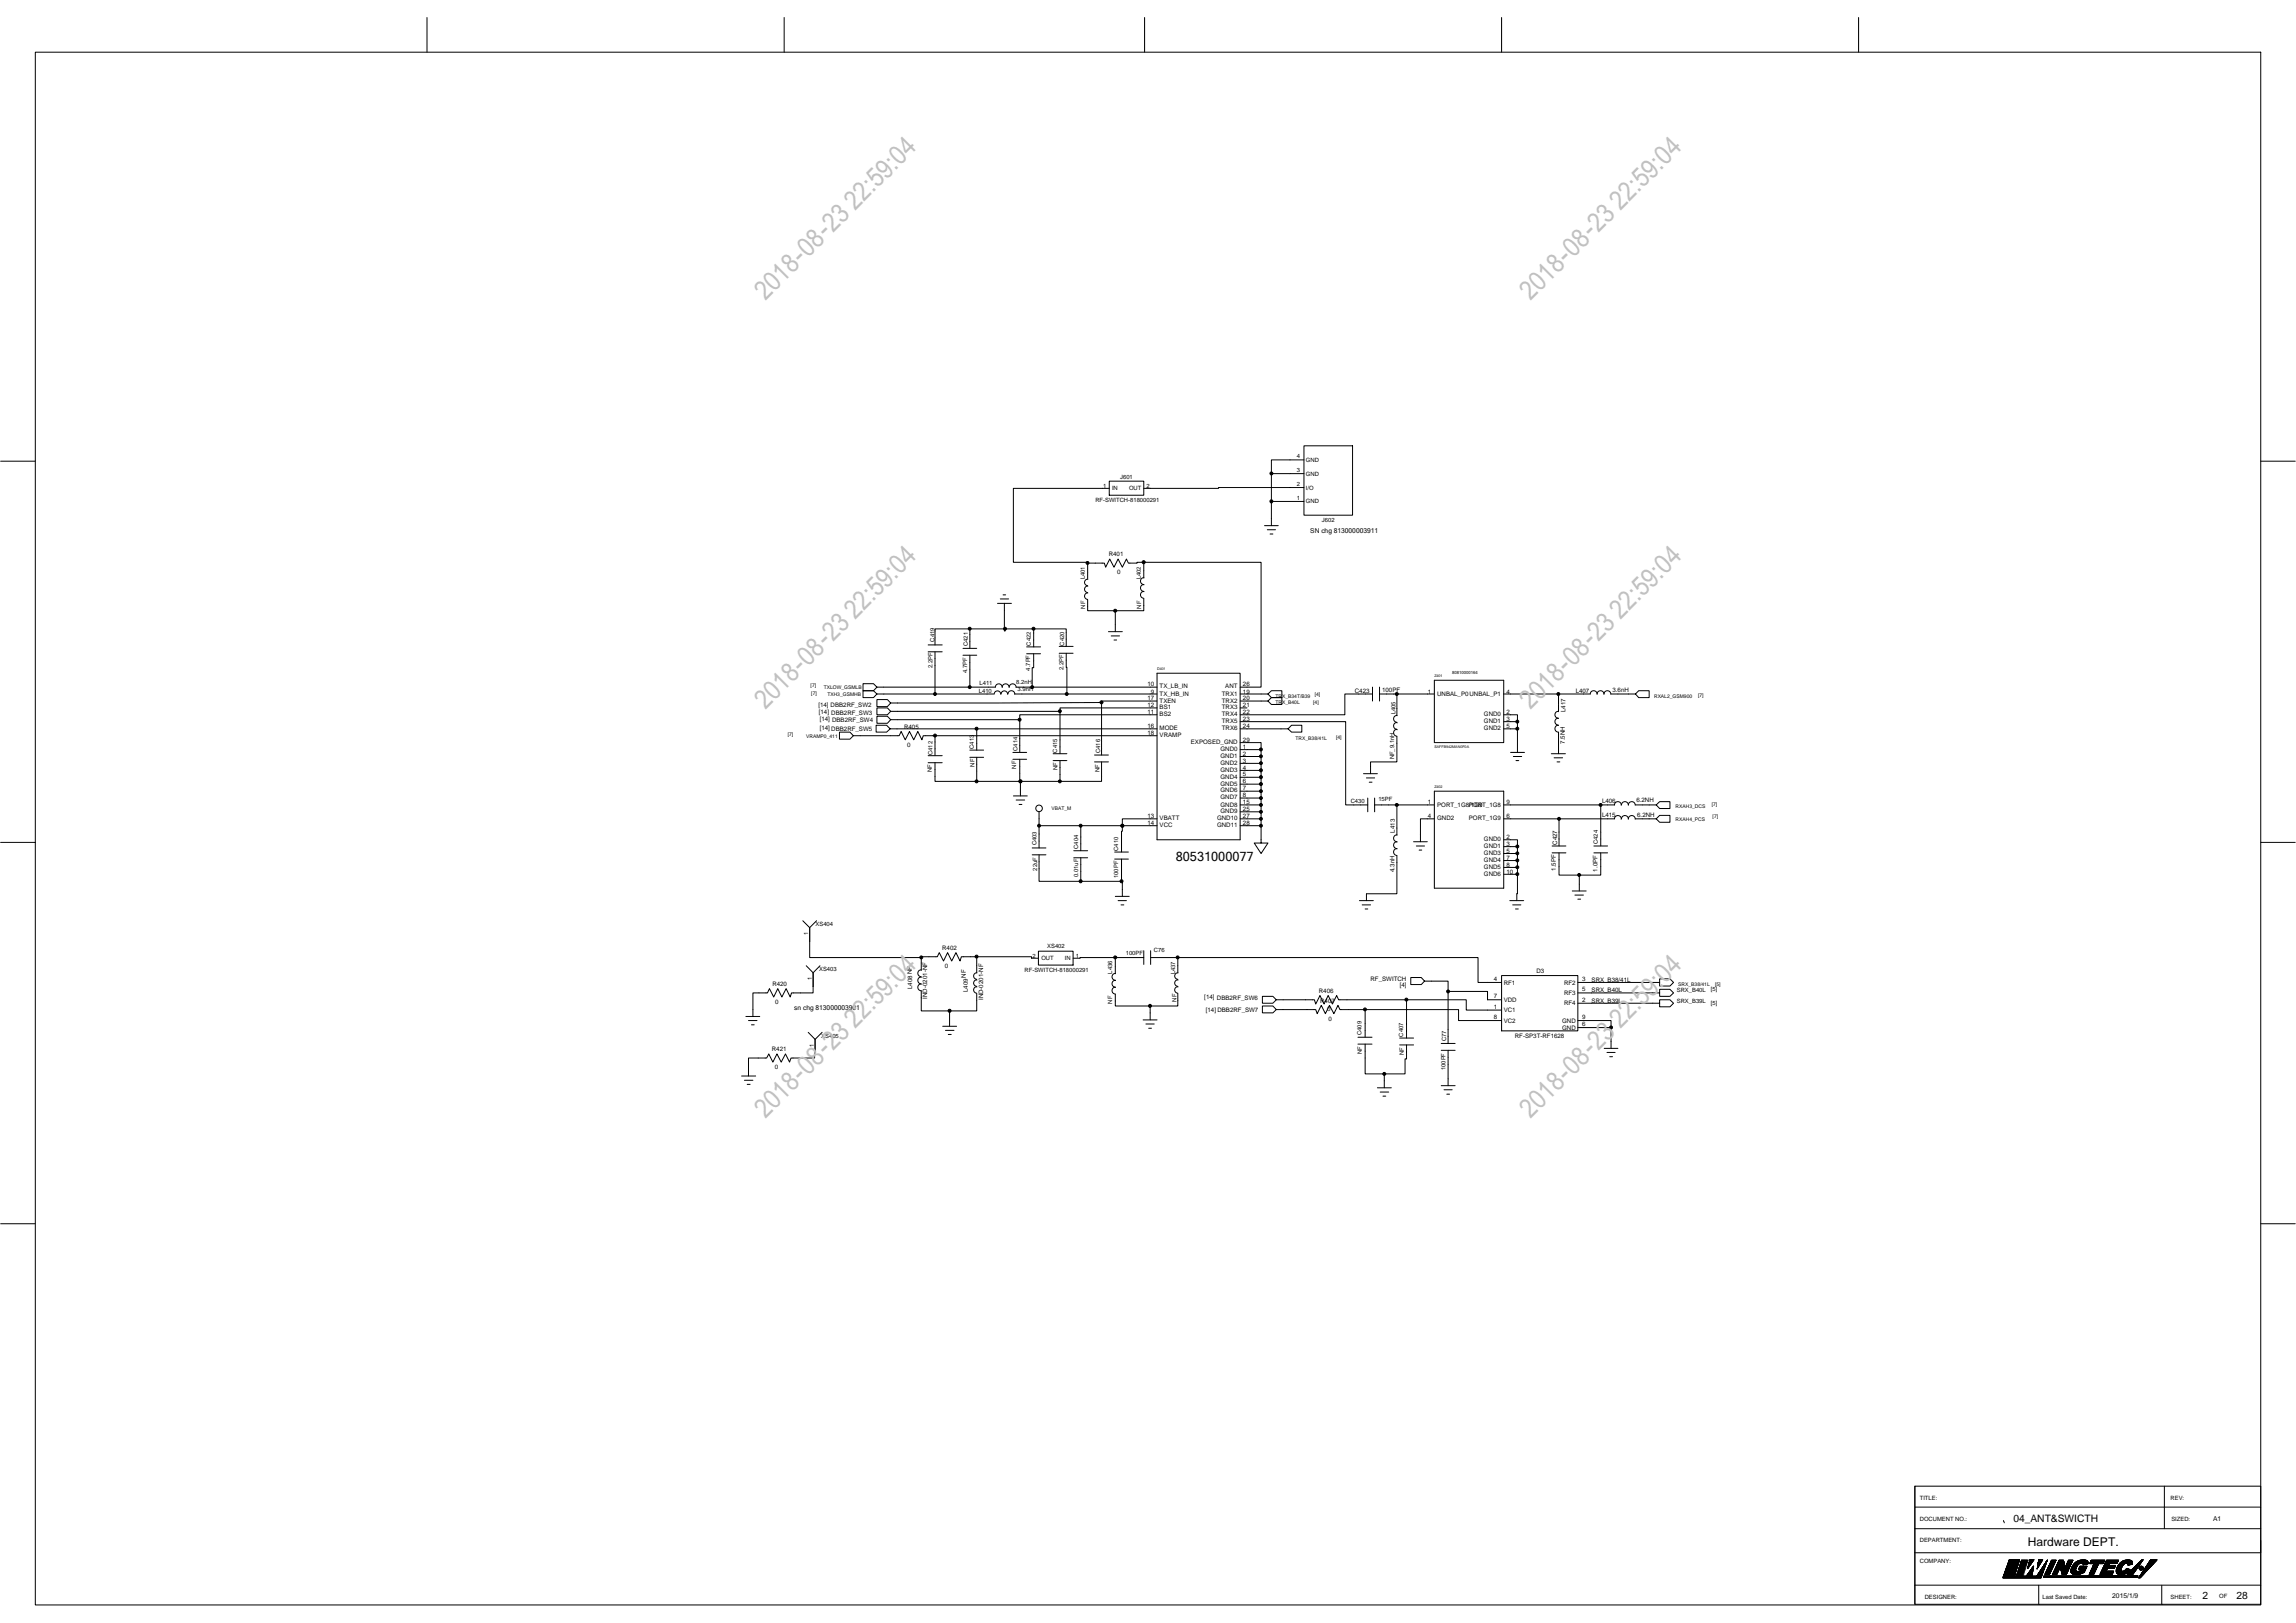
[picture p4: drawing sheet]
<svg xmlns="http://www.w3.org/2000/svg" width="297mm" height="210mm" viewBox="0 0 297 210" stroke-linecap="round" stroke-linejoin="round" font-family="sans-serif">
<defs><g id="words">
<g font-size="3.5" fill="#c0c0c0">
<text x="99" y="38.9" transform="rotate(-45 99 38.9)">2018-08-23 22:59:04</text>
<text x="198" y="38.9" transform="rotate(-45 198 38.9)">2018-08-23 22:59:04</text>
<text x="99" y="91.8" transform="rotate(-45 99 91.8)">2018-08-23 22:59:04</text>
<text x="198" y="91.8" transform="rotate(-45 198 91.8)">2018-08-23 22:59:04</text>
<text x="99" y="144.7" transform="rotate(-45 99 144.7)">2018-08-23 22:59:04</text>
<text x="198" y="144.7" transform="rotate(-45 198 144.7)">2018-08-23 22:59:04</text>
</g>
<g font-size="1.6">
<text x="152.1" y="111.3">80531000077</text>
<text x="262.4" y="200">Hardware DEPT.</text>
</g>
<g font-size="1.3">
<text x="260.5" y="196.9">04_ANT&amp;SWICTH</text>
<text x="285" y="206.8">2</text>
<text x="289.3" y="206.9">28</text>
</g>
<g font-size=".9">
<text x="169.5" y="69">SN chg 813000003911</text>
<text x="102.8" y="130.6">sn chg 813000003901</text>
<text x="286.3" y="196.8">A1</text>
<text x="273.3" y="206.8">2015/1/9</text>
</g>
<g font-size=".8">
<text x="167.8" y="59.3">4</text>
<text x="168.9" y="59.8">GND</text>
<text x="141.7" y="64.9">RF-SWITCH-818000291</text>
<text x="142.7" y="63.1">1</text>
<text x="143.9" y="63.3">IN</text>
<text x="144.9" y="61.9">J601</text>
<text x="146.1" y="63.3">OUT</text>
<text x="148.3" y="63.1">2</text>
<text x="167.8" y="64.7">1</text>
<text x="167.8" y="62.9">2</text>
<text x="167.8" y="61.1">3</text>
<text x="168.9" y="65.1">GND</text>
<text x="168.9" y="63.3">I/O</text>
<text x="168.9" y="61.5">GND</text>
<text x="143.4" y="72">R401</text>
<text x="171" y="67.5">J602</text>
<text x="140.4" y="75" transform="rotate(-90 140.4 75)">L401</text>
<text x="144.5" y="74.3">0</text>
<text x="147.6" y="75" transform="rotate(-90 147.6 75)">L402</text>
<text x="120.9" y="83" transform="rotate(-90 120.9 83)">C419</text>
<text x="125.2" y="83.6" transform="rotate(-90 125.2 83.6)">C421</text>
<text x="133.4" y="83.5" transform="rotate(-90 133.4 83.5)">C422</text>
<text x="137.7" y="83.5" transform="rotate(-90 137.7 83.5)">C420</text>
<text x="140.4" y="78.7" transform="rotate(-90 140.4 78.7)">NF</text>
<text x="147.6" y="78.7" transform="rotate(-90 147.6 78.7)">NF</text>
<text x="120.6" y="86.4" transform="rotate(-90 120.6 86.4)">2.2PF</text>
<text x="125.1" y="87.1" transform="rotate(-90 125.1 87.1)">4.7PF</text>
<text x="126.6" y="89.6">L410</text>
<text x="126.7" y="88.6">L411</text>
<text x="131.5" y="88.4">8.2nH</text>
<text x="131.7" y="89.4">3.9nH</text>
<text x="133.3" y="86.8" transform="rotate(-90 133.3 86.8)">4.7PF</text>
<text x="137.6" y="86.7" transform="rotate(-90 137.6 86.7)">2.2PF</text>
<text x="148.4" y="88.8">10</text>
<text x="148.9" y="89.7">9</text>
<text x="150" y="89.1">TX_LB_IN</text>
<text x="158.5" y="89.1">ANT</text>
<text x="160.8" y="88.8">26</text>
<text x="160.8" y="89.7">19</text>
<text x="175.3" y="89.6">C423</text>
<text x="178.8" y="89.5">100PF</text>
<text x="184.7" y="89.7">1</text>
<text x="194.9" y="89.7">4</text>
<text x="203.9" y="89.6">L407</text>
<text x="208.6" y="89.5">3.6nH</text>
<text x="105.9" y="91.5">[14] DBB2RF_SW2</text>
<text x="105.9" y="92.4">[14] DBB2RF_SW3</text>
<text x="106" y="93.3">[14] DBB2RF_SW4</text>
<text x="106" y="94.5">[14] DBB2RF_SW5</text>
<text x="117" y="94.3">R405</text>
<text x="148.4" y="90.6">17</text>
<text x="148.4" y="91.5">12</text>
<text x="148.4" y="92.4">11</text>
<text x="148.4" y="95.1">18</text>
<text x="148.4" y="94.2">16</text>
<text x="150" y="90.9">TXEN</text>
<text x="150" y="90">TX_HB_IN</text>
<text x="150" y="91.8">BS1</text>
<text x="150" y="92.7">BS2</text>
<text x="150" y="95.4">VRAMP</text>
<text x="150" y="94.5">MODE</text>
<text x="158.1" y="90">TRX1</text>
<text x="158.1" y="90.9">TRX2</text>
<text x="158.1" y="91.8">TRX3</text>
<text x="158.1" y="92.7">TRX4</text>
<text x="158.1" y="93.6">TRX5</text>
<text x="158.1" y="94.5">TRX6</text>
<text x="160.8" y="90.6">20</text>
<text x="160.8" y="91.5">21</text>
<text x="160.8" y="92.4">22</text>
<text x="160.8" y="96">29</text>
<text x="160.8" y="93.3">23</text>
<text x="160.8" y="94.2">24</text>
<text x="180.5" y="92.4" transform="rotate(-90 180.5 92.4)">L405</text>
<text x="185.9" y="90">UNBAL_P0UNBAL_P1</text>
<text x="192" y="92.7">GND0</text>
<text x="192" y="93.6">GND1</text>
<text x="192" y="94.5">GND2</text>
<text x="194.9" y="92.4">2</text>
<text x="194.9" y="93.3">3</text>
<text x="194.9" y="94.2">5</text>
<text x="202.5" y="92.1" transform="rotate(-90 202.5 92.1)">L417</text>
<text x="117.3" y="96.6">0</text>
<text x="120.5" y="99.9" transform="rotate(-90 120.5 99.9)">NF</text>
<text x="120.6" y="97.7" transform="rotate(-90 120.6 97.7)">C412</text>
<text x="126" y="96.9" transform="rotate(-90 126 96.9)">C413</text>
<text x="126.1" y="99.2" transform="rotate(-90 126.1 99.2)">NF</text>
<text x="131.5" y="99.4" transform="rotate(-90 131.5 99.4)">NF</text>
<text x="131.6" y="97.2" transform="rotate(-90 131.6 97.2)">C414</text>
<text x="136.8" y="97.4" transform="rotate(-90 136.8 97.4)">C415</text>
<text x="136.8" y="99.6" transform="rotate(-90 136.8 99.6)">NF</text>
<text x="142.3" y="99.9" transform="rotate(-90 142.3 99.9)">NF</text>
<text x="142.3" y="97.4" transform="rotate(-90 142.3 97.4)">C416</text>
<text x="154.1" y="96.3">EXPOSED_GND</text>
<text x="157.9" y="97.2">GND0</text>
<text x="157.9" y="98">GND1</text>
<text x="157.9" y="99">GND2</text>
<text x="157.9" y="99.8">GND3</text>
<text x="157.9" y="100.7">GND4</text>
<text x="157.9" y="101.6">GND5</text>
<text x="160.8" y="96.9">1</text>
<text x="160.8" y="97.8">2</text>
<text x="160.8" y="98.7">3</text>
<text x="160.8" y="99.6">4</text>
<text x="160.8" y="100.5">5</text>
<text x="160.8" y="101.4">6</text>
<text x="180.4" y="98.3" transform="rotate(-90 180.4 98.3)">NF_9.1nH</text>
<text x="202.5" y="96.2" transform="rotate(-90 202.5 96.2)">7.5NH</text>
<text x="148.4" y="106.8">14</text>
<text x="148.4" y="105.9">13</text>
<text x="150" y="107">VCC</text>
<text x="150" y="106.1">VBATT</text>
<text x="157.5" y="107">GND11</text>
<text x="157.5" y="106.1">GND10</text>
<text x="157.9" y="102.5">GND6</text>
<text x="157.9" y="103.4">GND7</text>
<text x="157.9" y="104.4">GND8</text>
<text x="157.9" y="105.2">GND9</text>
<text x="160.8" y="102.3">7</text>
<text x="160.8" y="103.1">8</text>
<text x="160.8" y="104.1">15</text>
<text x="160.8" y="105">25</text>
<text x="160.8" y="106.8">28</text>
<text x="160.8" y="105.9">27</text>
<text x="174.7" y="103.9">C430</text>
<text x="178.3" y="103.7">15PF</text>
<text x="180.4" y="107.7" transform="rotate(-90 180.4 107.7)">L413</text>
<text x="184.7" y="104.1">1</text>
<text x="184.7" y="105.9">4</text>
<text x="185.9" y="104.4">PORT_1G8/1G9</text>
<text x="185.9" y="106.1">GND2</text>
<text x="190" y="104.4">PORT_1G8</text>
<text x="190" y="106.1">PORT_1G9</text>
<text x="194.9" y="104.1">9</text>
<text x="194.9" y="105.9">6</text>
<text x="207.3" y="103.9">L406</text>
<text x="207.3" y="105.7">L415</text>
<text x="211.7" y="103.8">6.2NH</text>
<text x="211.8" y="105.7">6.2NH</text>
<text x="134.1" y="109.4" transform="rotate(-90 134.1 109.4)">C403</text>
<text x="134.2" y="112.6" transform="rotate(-90 134.2 112.6)">22uF</text>
<text x="139.5" y="113.5" transform="rotate(-90 139.5 113.5)">0.01uF</text>
<text x="139.5" y="109.8" transform="rotate(-90 139.5 109.8)">C404</text>
<text x="144.6" y="110.1" transform="rotate(-90 144.6 110.1)">C410</text>
<text x="144.7" y="113.6" transform="rotate(-90 144.7 113.6)">100PF</text>
<text x="180.4" y="112.8" transform="rotate(-90 180.4 112.8)">4.3nH</text>
<text x="192" y="108.8">GND0</text>
<text x="192" y="109.7">GND1</text>
<text x="192" y="110.6">GND3</text>
<text x="192" y="111.5">GND4</text>
<text x="192" y="112.4">GND5</text>
<text x="192" y="113.3">GND6</text>
<text x="194.9" y="108.5">2</text>
<text x="194.9" y="109.5">3</text>
<text x="194.9" y="110.3">5</text>
<text x="194.9" y="111.2">7</text>
<text x="194.9" y="112.1">8</text>
<text x="194.9" y="113">10</text>
<text x="201.3" y="112.6" transform="rotate(-90 201.3 112.6)">1.5PF</text>
<text x="201.4" y="109.3" transform="rotate(-90 201.4 109.3)">C427</text>
<text x="206.7" y="112.8" transform="rotate(-90 206.7 112.8)">1.0PF</text>
<text x="206.7" y="109.2" transform="rotate(-90 206.7 109.2)">C424</text>
<text x="105.5" y="119.8">XS404</text>
<text x="104.6" y="121" transform="rotate(-90 104.6 121)">1</text>
<text x="106" y="125.7">XS403</text>
<text x="121.9" y="122.9">R402</text>
<text x="122.3" y="125.3">0</text>
<text x="132.6" y="125.8">RF-SWITCH-818000291</text>
<text x="133.6" y="123.9">2</text>
<text x="134.7" y="124.1">OUT</text>
<text x="135.5" y="122.7">XS402</text>
<text x="137.7" y="124.1">IN</text>
<text x="139.2" y="123.9">1</text>
<text x="143.9" y="126" transform="rotate(-90 143.9 126)">L436</text>
<text x="145.6" y="123.6">100PF</text>
<text x="149.3" y="123.2">C76</text>
<text x="198.8" y="125.9">D3</text>
<text x="99.9" y="127.6">R420</text>
<text x="100.3" y="129.9">0</text>
<text x="105" y="126.8" transform="rotate(-90 105 126.8)">1</text>
<text x="118" y="128" transform="rotate(-90 118 128)">L408 NF</text>
<text x="119.9" y="129.2" transform="rotate(-90 119.9 129.2)">IND-0201-NF</text>
<text x="124.9" y="126.5" transform="rotate(-90 124.9 126.5)">NF</text>
<text x="125.2" y="128.4" transform="rotate(-90 125.2 128.4)">L409</text>
<text x="127.2" y="129.4" transform="rotate(-90 127.2 129.4)">IND-0201-NF</text>
<text x="143.9" y="129.9" transform="rotate(-90 143.9 129.9)">NF</text>
<text x="152" y="126.1" transform="rotate(-90 152 126.1)">L437</text>
<text x="152.2" y="129.6" transform="rotate(-90 152.2 129.6)">NF</text>
<text x="155.8" y="129.2">[14] DBB2RF_SW6</text>
<text x="156" y="130.9">[14] DBB2RF_SW7</text>
<text x="170.6" y="128.5">R406</text>
<text x="170.8" y="129.7">R407</text>
<text x="171.7" y="130.8">0</text>
<text x="177.3" y="126.9">RF_SWITCH</text>
<text x="181.1" y="127.7">[4]</text>
<text x="193.3" y="129.2">7</text>
<text x="193.3" y="130.5">1</text>
<text x="193.3" y="126.9">4</text>
<text x="193.3" y="131.8">8</text>
<text x="194.5" y="129.6">VDD</text>
<text x="194.5" y="131">VC1</text>
<text x="194.5" y="127.4">RF1</text>
<text x="202.3" y="130.1">RF4</text>
<text x="202.3" y="128.7">RF3</text>
<text x="202.3" y="127.4">RF2</text>
<text x="204.7" y="129.6">2</text>
<text x="204.7" y="128.3">5</text>
<text x="204.7" y="126.9">3</text>
<text x="204.7" y="131.8">9</text>
<text x="205.9" y="128.4">SRX_B40L</text>
<text x="205.9" y="129.7">SRX_B39L</text>
<text x="205.9" y="127">SRX_B38/41L</text>
<text x="216.9" y="128.4">SRX_B40L</text>
<text x="216.9" y="129.7">SRX_B39L</text>
<text x="221.3" y="128.3">[5]</text>
<text x="221.3" y="130">[5]</text>
<text x="99.9" y="136">R421</text>
<text x="105.3" y="135.4" transform="rotate(-90 105.3 135.4)">1</text>
<text x="106.3" y="134.3">XS405</text>
<text x="171.9" y="132.1">0</text>
<text x="176.1" y="133.9" transform="rotate(-90 176.1 133.9)">C409</text>
<text x="176.2" y="136.4" transform="rotate(-90 176.2 136.4)">NF</text>
<text x="181.5" y="134.1" transform="rotate(-90 181.5 134.1)">C407</text>
<text x="181.6" y="136.5" transform="rotate(-90 181.6 136.5)">NF</text>
<text x="187.1" y="134.7" transform="rotate(-90 187.1 134.7)">C77</text>
<text x="194.5" y="132.3">VC2</text>
<text x="196" y="134.3">RF-SP3T-RF1628</text>
<text x="202.1" y="133.2">GND</text>
<text x="202.1" y="132.3">GND</text>
<text x="204.7" y="132.8">6</text>
<text x="100.2" y="138.3">0</text>
<text x="187" y="138.5" transform="rotate(-90 187 138.5)">100PF</text>
<text x="248.4" y="196.8">DOCUMENT NO.:</text>
<text x="248.4" y="194.1">TITLE:</text>
<text x="280.8" y="194">REV:</text>
<text x="280.9" y="196.8">SIZED:</text>
<text x="248.4" y="199.5">DEPARTMENT:</text>
<text x="248.4" y="202.2">COMPANY:</text>
<text x="249" y="206.8">DESIGNER:</text>
<text x="264.2" y="206.8">Last Saved Date:</text>
<text x="280.8" y="206.8">SHEET:</text>
<text x="287.1" y="206.7">OF</text>
</g>
<g font-size=".6">
<text x="104.9" y="88.9">[7]</text>
<text x="105" y="89.9">[7]</text>
<text x="106.6" y="89.2">TXLOW_GSMLB</text>
<text x="101.9" y="95.3">[7]</text>
<text x="104.3" y="95.5">VRAMP0_411</text>
<text x="107" y="90.1">TXH3_GSMHB</text>
<text x="165" y="91.1">TRX_B40L</text>
<text x="165" y="90.3">TRX_B34T/B39</text>
<text x="167.6" y="95.7">TRX_B38/41L</text>
<text x="169.9" y="91.1">[4]</text>
<text x="170.1" y="90.1">[4]</text>
<text x="172.8" y="95.5">[4]</text>
<text x="214" y="90.3">RXAL2_GSM900</text>
<text x="219.7" y="90.2">[7]</text>
<text x="136" y="104.9">VBAT_M</text>
<text x="216.8" y="104.5">RXAH3_DCS</text>
<text x="216.8" y="106.2">RXAH4_PCS</text>
<text x="221.5" y="104.2">[7]</text>
<text x="221.6" y="105.9">[7]</text>
<text x="217.1" y="127.6">SRX_B38/41L</text>
<text x="221.9" y="127.6">[5]</text>
</g>
<g font-size=".5">
<text x="149.7" y="86.7">D401</text>
<text x="185.6" y="87.6">Z401</text>
<text x="187.9" y="87.2">80810000164</text>
<text x="185.6" y="102">Z402</text>
<text x="185.6" y="96.8">SAFFB942MAN0F0A</text>
</g>
</g></defs>
<g fill="none" stroke="#000" stroke-width=".13">
<path d="M4.6 6.8h287.9v200.8h-287.9zM55.2 2.3v4.5M101.4 2.3v4.5M148.1 2.3v4.5M194.3 2.3v4.5M240.4 2.3v4.5M.1 59.7h4.5M168.7 59.5h-4.2v1.8M168.7 57.7h6.3v9h-6.3zM292.5 59.7h4.4M129.1 78.1h1.7M129.4 77.5h1.1"/>
<path d="M129.8 77h.3M129.9 78.1v3.5h.1v-.2M140.7 72.9v2M140.7 72.9h2.2l.1 .5 .6-1.1 .5 1.1 .5-1.1 .6 1.1 .5-1.1 .3 .6 2-.2v2M140.7 77.6v1.4h3.6M140.7 76.7a.42 .42 0 0 0-.4 .4 .42 .42 0 0 0 .4 .5M140.7 75.8a.42 .42 0 0 0-.4 .4 .42 .42 0 0 0 .4 .5M140.7 75v-.1a.42 .42 0 0 0-.4 .5 .42 .42 0 0 0 .4 .4M143.5 62.3h4.5v1.8h-4.5zM143.5 63.2h-12.4v9.5h9.6v.2M144.3 79v2.7M148 72.7h15.1v16.2h-2.7"/>
<path d="M148 77.4v1.6h-3.7M148 76.6v-.1a.45 .45 0 0 0-.5 .5 .45 .45 0 0 0 .5 .4M148 75.7v-.1a.45 .45 0 0 0-.5 .5 .45 .45 0 0 0 .5 .4M148 74.8v-.1a.45 .45 0 0 0-.5 .5 .45 .45 0 0 0 .5 .4M163.6 68h1.8M164 68.5h1M164.3 69.1h.4M168.7 64.9h-4.2v3.1M168.7 61.3h-4.2v3.6M168.7 63.1l-20.7 .1M113.5 88.9l-.5-.4h-1.3v.9h1.3l.5-.5h15.3a.43 .43 0 0 1 .4-.4 .43 .43 0 0 1 .4 .4M113.5 89.8l-.5-.4h-1.3v.9h1.3l.5-.5h15.1"/>
<path d="M115.2 94.3l-.5-.5h-1.4v.9h1.4l.5-.4h11.2M115.2 92l-.4-.4h-1.3v.9h1.3l.4-.5h21.9M115.2 93.1l-.4-.4h-1.3v.9h1.3l.4-.5h16.7M120.1 84.3h1.8M120.1 83.4h1.8M120.1 98.7h1.8M120.1 97.8h1.8M121 84.3v5.5M121 95.2v2.6M124.6 84.8h1.8M124.6 83.9h1.8M125.5 81.4h8.2"/>
<path d="M125.5 81.4h-4.5v2M125.5 81.4v2.5M125.5 84.8v4.1M125.5 98h1.8M125.5 97h1.8M126.4 98v3.1h-5.4v-2.4M128.6 89.8a.41 .41 0 0 1 .4-.4 .41 .41 0 0 1 .5 .4M129.5 89.8a.41 .41 0 0 1 .4-.4 .41 .41 0 0 1 .4 .4M129.7 88.9a.43 .43 0 0 1 .4-.4 .43 .43 0 0 1 .4 .4M130.4 89.8a.42 .42 0 0 1 .4-.4 .42 .42 0 0 1 .5 .4M130.6 88.9a.43 .43 0 0 1 .4-.4 .43 .43 0 0 1 .4 .4M131 98.2h1.8"/>
<path d="M131 97.3h1.8M131.3 89.8h18.4M131.9 93.1v4.2M131.9 98.2v2.9h.1M132.8 84.6h1.8M132.8 83.7h1.8M133.5 88.9h16.2M133.7 81.4h4.2v2.2M133.7 81.4v2.3M133.7 84.6v1.8h-.2v2.5h-2M136.2 98.4h1.8M136.2 97.5h1.8"/>
<path d="M137 84.5h1.8M137 83.6h1.8M137.1 98.4v2.7h-5.1M137.9 84.5l.1 5.3M141.6 98.6h1.8M141.6 97.7h1.8M142.5 90.9l-27.3 .1-.4 .4h-1.3v-.9h1.3l.4 .5M142.5 98.6v2.5h-5.4M143.4 81.7h1.8M143.8 82.3h1M144.1 82.8h.4M149.7 87.1h10.7v21.5h-10.7z"/>
<path d="M149.7 95.2h-30.3l-.1 .5-.6-1.1-.5 1.1-.5-1.1-.6 1.1-.5-1.1-.3 .6h-5.9l-.4 .4h-1.4v-.9h1.4l.4 .5M149.7 91.6h-12.6v5.9M149.7 90.7h-7.2v7M149.7 94.3h-23.3v2.7M149.7 92.5h-17.8v.6M160.4 93.4h13.7v10.7h2.8M160.4 96.1h2.7v1.8M160.4 91.6h.9M160.4 97h2.7M160.4 97.9h2.7M163.1 97.9v.9h-2.7M163.1 98.8v.9h-2.7"/>
<path d="M163.1 99.7v.9h-2.7M164 90.7l.5-.4h1.3v.8h-1.3l-.5-.4h-3.6M164 89.8l.5-.4h1.3v.9h-1.3l-.5-.5h-3.6M166.6 94.3l.5-.5h1.3v.9h-1.3l-.5-.4h-6.2M177.6 89.8h-3.6v2.7h-13.6M177.6 88.9v1.8M178.5 88.9v1.8M180.7 89.8v2.8a.45 .45 0 0 0-.4 .4 .45 .45 0 0 0 .4 .5M180.7 95.3v3.3h-3.4v1.5M180.7 94.4a.45 .45 0 0 0-.4 .4 .45 .45 0 0 0 .4 .5M180.7 93.5a.45 .45 0 0 0-.4 .4 .45 .45 0 0 0 .4 .5M185.6 88h8.9v8.1h-8.9z"/>
<path d="M185.6 89.8h-7.1M194.5 89.8h11.2a.43 .43 0 0 1 .5-.4 .43 .43 0 0 1 .4 .4M194.5 93.4h1.8v.9M194.5 92.5h1.8v.9M195.4 97.3h1.8M195.8 97.9h1.1M196.1 98.4h.4M196.3 94.3h-1.8M196.3 94.3v3M200.7 97.5h1.8M201.1 98h1.1M201.4 98.6h.4"/>
<path d="M201.6 89.8v2.2M201.6 93.9v-.1a.45 .45 0 0 0-.4 .5 .45 .45 0 0 0 .4 .4M201.6 93v-.1a.45 .45 0 0 0-.4 .5 .45 .45 0 0 0 .4 .4M201.6 92.1v-.1a.45 .45 0 0 0-.4 .5 .45 .45 0 0 0 .4 .4M201.6 94.7v2.8M206.6 89.8a.43 .43 0 0 1 .5-.4 .43 .43 0 0 1 .4 .4M207.5 89.8a.43 .43 0 0 1 .5-.4 .43 .43 0 0 1 .4 .4M208.4 89.8h3.2l.4 .5h1.4v-.9h-1.4l-.4 .4M.1 109h4.5M103.9 119.1l.9 .9v1.8M105.6 119.1l-.8 .9v1.8M126.4 101.1h5.6"/>
<path d="M131.1 103h1.8M131.5 103.5h1.1M131.8 104.1h.4M132 101.1v1.9M133.5 110.6h1.8M133.5 109.7h1.8M134.4 110.6v3.4h5.4M134.4 105v1.8M138.9 111h1.8M138.9 110.1h1.8M139.8 106.8v3.3M139.8 111v3h5.3"/>
<path d="M144.2 111.1h1.8M144.2 110.2h1.8M144.3 116h1.8M144.6 116.5h1.1M145 117.1h.4M145.1 111.1l.1 4.9M145.2 106.8v.7h-.1v2.7M145.2 106.8h-10.8v2.9M149.7 105.9h-4.5v.9M149.7 106.8h-4.5M160.4 105.9h2.7M160.4 105h2.7"/>
<path d="M160.4 106.8h2.7M163.1 105.9v3.2h-.8l.8 1.3 .9-1.3h-.9M163.1 100.6v.9h-2.7M163.1 101.5v.9h-2.7M163.1 102.4v.9h-2.7M163.1 103.3v.8h-2.7M163.1 104.1v1.8M175.9 116.5h1.8M176.2 117.1h1.1M176.4 100.1h1.8M176.6 117.6h.4M176.8 100.6h1"/>
<path d="M176.9 103.3v1.7M177.1 101.2h.4M177.8 104.1h2.9M177.8 103.3v1.7M180.7 110.7v4.9h-3.9v.9M180.7 109.8a.45 .45 0 0 0-.4 .4 .45 .45 0 0 0 .4 .5M180.7 108.9a.45 .45 0 0 0-.4 .4 .45 .45 0 0 0 .4 .5M180.7 108.1v-.1a.45 .45 0 0 0-.4 .5 .45 .45 0 0 0 .4 .4M182.9 108.9h1.8M183.2 109.5h1.1M183.6 110h.3M185.6 102.4h8.9v12.5h-8.9z"/>
<path d="M185.6 104.1h-4.9v3.9M185.6 105.9h-1.8v3M194.5 109.5h1.8v.9M194.5 108.6h1.8v.9M194.5 104.1h14.4M194.5 105.9h14.4M194.5 110.4h1.8M194.5 111.3h1.8M194.5 112.2h1.8M195.3 116.5h1.8M195.7 117.1h1.1M196.1 117.6h.3"/>
<path d="M196.3 112.2v.9h-1.8M196.3 113.1l-.1 3.4M196.3 110.4v1.8M200.8 110.3h1.8M200.8 109.5h1.8M201.7 110.3v2.9h2.6M201.7 105.9v3.6M203.4 115.3h1.8M203.7 115.8h1.1M204.1 116.3h.4M204.3 113.2v2.1M206.2 110.3h1.8"/>
<path d="M206.2 109.5h1.8M207.1 110.3v2.9h-2.8M207.1 104.1v5.4M208.9 104.1a.42 .42 0 0 1 .4-.4 .42 .42 0 0 1 .4 .5M208.9 105.9a.42 .42 0 0 1 .4-.4 .42 .42 0 0 1 .4 .5M209.8 104.1a.43 .43 0 0 1 .4-.4 .43 .43 0 0 1 .4 .5M209.8 105.9a.43 .43 0 0 1 .4-.4 .43 .43 0 0 1 .4 .5M210.7 104.1a.43 .43 0 0 1 .4-.4 .43 .43 0 0 1 .4 .5M210.7 105.9a.43 .43 0 0 1 .4-.4 .43 .43 0 0 1 .4 .5M211.6 104.1h2.7l.4 .5h1.3v-.9h-1.3l-.4 .4M211.6 105.9h2.7l.4 .5h1.3v-.9h-1.3l-.4 .4M292.5 109h4.4"/>
<path d="M95.9 139.2h1.9M96.3 139.8h1.1M96.5 131.5h1.8M96.8 132h1.1M97.2 132.6h.4M104.3 124.9l.9 1v1.7M104.6 133.6l.8 .9v1.7M104.8 121.8v2.1h14.4M105.2 127.6v.9h-2.8l-.2 .5-.5-1.1-.5 1.1-.6-1.1-.5 1.1-.6-1.1-.2 .6h-1.9v3M105.4 136.2v.7h-3.1l-.2 .5-.5-1-.5 1-.6-1-.5 1-.5-1-.3 .5h-2.4v2.3M106.1 124.9l-.9 1v1.7M106.4 133.6l-1 .9v1.7"/>
<path d="M119.2 123.9v1.6M119.2 127.3a.45 .45 0 0 0-.5 .4 .45 .45 0 0 0 .5 .5M119.2 126.4a.45 .45 0 0 0-.5 .5 .45 .45 0 0 0 .5 .4M119.2 125.5a.45 .45 0 0 0-.5 .4 .45 .45 0 0 0 .5 .5M119.2 128.2v2.6h3.6M122 132.8h1.8M122.3 133.3h1.1M122.7 133.8h.4M122.8 130.8v2M126.4 123.8h-2l-.2 .5-.5-1-.6 1-.5-1-.5 1-.6-1-.2 .5h-2.1v.1M126.4 123.8h7.1v.2h.8M126.4 123.8v2.1"/>
<path d="M126.4 128.5v2.3h-3.6M126.4 127.7a.42 .42 0 0 0-.4 .4 .42 .42 0 0 0 .4 .4M126.4 126.8a.42 .42 0 0 0-.4 .4 .42 .42 0 0 0 .4 .4M126.4 125.9a.42 .42 0 0 0-.4 .4 .42 .42 0 0 0 .4 .4M134.3 123.1h4.5v1.8h-4.5zM144.3 123.9h-4.6v.1h-.9M144.3 123.9v2M144.3 128.6v1.6h4.5M144.3 127.8v-.1a.45 .45 0 0 0-.4 .5 .45 .45 0 0 0 .4 .4M144.3 126.9v-.1a.45 .45 0 0 0-.4 .5 .45 .45 0 0 0 .4 .4M144.3 126v-.1a.45 .45 0 0 0-.4 .5 .45 .45 0 0 0 .4 .4M147.9 132h1.8"/>
<path d="M148 123v1.8M148 123.9h-3.7M148.2 132.5h1.1M148.6 133h.4M148.8 130.2v1.8M148.9 123v1.8M148.9 123.9h3.5M152.4 123.9h38.8v3.2h3.1M152.4 123.9v2M152.4 128.5v1.7h-3.6M152.4 127.7a.42 .42 0 0 0-.4 .4 .42 .42 0 0 0 .4 .4M152.4 126.8a.42 .42 0 0 0-.4 .4 .42 .42 0 0 0 .4 .4"/>
<path d="M152.4 125.9a.42 .42 0 0 0-.4 .4 .42 .42 0 0 0 .4 .4M165.1 130.6l-.4-.4h-1.4v.8h1.4l.4-.4h5.1l.2 .5 .5-1 .6 1 .5-1 .6 1 .5-1 .3 .5h3.2M165.1 129.3l-.4-.4h-1.4v.9h1.4l.4-.5h4.9l.2 .6 .6-1.1 .5 1.1 .5-1.1 .6 1.1 .5-1.1 .3 .5h8.8M175.7 135.1h1.8M175.7 134.2h1.8M176.6 135.1v3.8h2.5M176.6 130.6h12.1v1.4h5.6M176.6 130.6v3.6M179.1 138.9v1.8M181.1 135.2h1.8M181.1 134.3h1.8M182 135.2v1.8h-.2v1.9h-2.7"/>
<path d="M182 129.3h7.7v1.4h4.6M182 129.3v5M184.3 126.9l-.4-.4h-1.4v.9h1.4l.4-.5h3v1.4M186.5 135.9h1.8M186.5 135h1.8M187.3 135.9v4.6M187.3 128.3v6.7M187.3 128.3h5.1v1h1.9M194.3 126.2h9.8v7.2h-9.8zM204.1 132.9h4.3v2.7M204.1 132h4.3v.9M207.5 135.6h1.8"/>
<path d="M207.9 136.2h1.1M208.3 136.7h.3M214.7 128.5v.4h1.3l.5-.4-.5-.5h-1.3v.5h-10.6M214.7 129.8v.5h1.3l.5-.5-.5-.5h-1.3v.5h-10.6M214.7 127.1v-.5h1.3l.5 .5-.5 .5h-1.3v-.5h-10.6M.1 158.3h4.5M96.7 140.3h.3M178.2 140.7h1.8M178.6 141.3h1.1M178.9 141.8h.4M186.5 140.5h1.8M186.8 141h1.1"/>
<path d="M187.2 141.6h.3M292.5 158.3h4.4M247.7 192.3h44.8v15.3h-44.8zM247.7 197.8h44.8M247.7 192.3v15.3M247.7 195h44.8M259.2 196.7h.1M259.3 196.9h.1M280 192.3v5.5M292.5 199.3v1.6h-44.8M247.7 205.1h44.8M259.1 204.2h5"/>
<path d="M259.1 204.1h5M259.1 204h5M259.2 204h4.9M259.2 203.9h4.9M259.2 203.8h1.4M259.2 203.8h1.5M259.3 203.7h1.4M259.3 203.5h1.4M259.4 203.4h1.4M259.4 203.3h1.4M259.4 203.2h1.4M259.5 203.1l1.4 .1"/>
<path d="M259.5 203.1h1.4M259.5 203h1.4M259.5 202.9h1.4M259.6 202.9h1.3M259.6 202.8h1.4M259.6 202.8h1.3M259.6 202.7h1.4M259.6 202.6h1.4M259.7 202.6h1.3M259.7 202.5h1.3M259.7 202.5h1.4M259.7 202.4h1.4"/>
<path d="M259.8 202.3h1.3M259.8 202.2h1.3M259.8 202.1h1.4M259.9 202h1.3M259.9 202l1.3 .1M259.9 201.9h1.3M259.9 201.8h1.4M260.6 203.9h-1.4M260.7 203.8h-1.4M260.7 203.7h-1.4M260.7 203.6h-1.4M260.7 203.5h-1.4"/>
<path d="M260.7 203.4l-1.3 .1M260.8 203.4h-1.4M260.9 203.8h.9M260.9 202.9h-1.4M261 203.7h.6M261 203.6h.8M261 203.5h.6M261 203.4h.9M261.1 202.4h-1.4M261.1 203.2h.8M261.1 203.2h.9M261.1 203.1h.6"/>
<path d="M261.1 203.1h.2M261.1 202.3h-1.3M261.1 203.1h.8M261.2 202.9h.4M261.2 203h.3M261.2 203.1h.8M261.2 202.2h-1.4M261.2 202.1h-1.4M261.2 203.9h-.3M261.2 202.9h.9M261.2 202.8h.1M261.2 202h-1.3"/>
<path d="M261.2 202.7h.9M261.2 202.8h.9M261.2 203.4l-.2 .1M261.3 202.6h.7M261.3 202.6h.3M261.3 201.8l-1.4 .1M261.3 202.6h.9M261.3 202.6h.8M261.3 203.6h-.3M261.3 202.5h.5M261.3 202.5h.2M261.3 202.5h.7"/>
<path d="M261.3 202.4h.9M261.4 202.4h.3M261.4 202.4h.1M261.4 202.2h.2M261.4 202.1h.9M261.4 203.7h-.5M261.5 202h.9M261.5 202h.8M261.5 202h.6M261.5 201.9h.7M261.5 201.9h.3M261.6 203.3h-.5"/>
<path d="M261.7 203.8h-.8M261.8 203.4h-.8M261.9 202.8h-.7M261.9 203.5h-.9M262 202.9h-.8M262.1 202.2h-.7M262.3 203.8h.6M262.3 202.3h-.9M262.3 202.9h.1M262.3 203.7h.6M262.3 203.6h.6M262.4 202.8h.1"/>
<path d="M262.4 202.7h.1M262.4 202.6h.2M262.4 202.6h.1M262.4 202.5h.2M262.4 201.8l-.9 .1M262.4 202.5h.3M262.4 203.5h.5M262.4 202.4h.3M262.5 202.4h.2M262.5 202.3h.3M262.5 202.1h.4M262.6 202h.4"/>
<path d="M262.6 201.9h.4M262.6 203.4h.4M262.6 203.3h.4M262.6 201.9h.5M262.6 201.8h.5M262.6 203.2h.4M262.7 203.2h.3M262.7 202.4h-.3M262.7 203.1h.3M262.8 203h.2M262.8 203.1h.2M262.8 202.3h-.3"/>
<path d="M262.8 202.9h.2M262.8 202.2h-.3M262.9 203.9h-.8M262.9 202.2h-.4M262.9 202.9h.1M262.9 203.8h-.7M262.9 203.8h-.6M262.9 202.8h.1M262.9 202.1h-.4M262.9 203.7h-.6M262.9 203.6h-.5M263 203.5h-.6"/>
<path d="M263 203.4l-.5 .1M263 202l-.5 .1M263 203.4h-.5M263 202.7h.1M263 202.8h.1M263 202h-.4M263 202.6h.1M263 202.9h-.1M263.1 202.6h.1M263.1 201.8l-.5 .1M263.5 202.9h.1M263.5 203.8h.7"/>
<path d="M263.6 202.8h.1M263.6 202.9h.1M263.6 203.8h.6M263.6 202.9h-.1M263.6 202.6h.2M263.6 202.7h.1M263.6 202.5h.2M263.6 202.5h.3M263.6 202.4h.3M263.6 203.7h.6M263.6 202.3h.4M263.6 202.2h.4"/>
<path d="M263.7 202.1h.4M263.7 202h.4M263.7 201.9h.5M263.7 201.8h.6M263.8 205.1v2.5M263.8 203.5h.5M263.8 202.5h-.2M263.8 203.4h.5M263.9 203.4h.4M263.9 203.3h.4M263.9 202.4h-.3M263.9 203.3h.5"/>
<path d="M264 203.2h.4M264 202.3h-.4M264 203.1h.4M264 202.2h-.3M264.1 203.1h.3M264.1 203h.3M264.1 202.1h-.4M264.1 203h.4M264.1 202.9h.4M264.1 203.9h-.6M264.2 202h-.5M264.2 202.9h.3"/>
<path d="M264.2 202.8h.3M264.2 203.8h-.6M264.2 203.7h-.6M264.2 203.6h-.5M264.3 202.7h.3M264.3 202.8h.2M264.3 201.8l-.6 .1M264.3 203.6h-.6M264.3 203.5h-.5M264.3 203.4l-.5 .1M264.3 202.6h.3M264.4 204.1h12.1"/>
<path d="M264.4 202.6h.2M264.4 204h12.1M264.4 202.5h.2M264.4 203.1l-.4 .1M264.4 203.9h12.2M264.4 202.4h.2M264.5 202.9h-.4M264.5 202.9h-.3M264.5 202.4h.2M264.5 202.8h-.3M264.6 203.7h.6M264.6 203.6h.6"/>
<path d="M264.6 202.3h.1M264.6 202.5h-.2M264.6 202.1h.1M264.6 203.5h.6M264.7 202.4h-.2M264.7 203.4h.6M264.7 203.3h.6M264.7 202.3h-.2M264.7 202.2h-.1M264.7 202h.1M264.8 202.1h-.1M264.8 203.2h.6"/>
<path d="M264.8 201.9h.1M264.8 203.1h.6M264.8 203.1l.6 .1M264.8 202l-.1 .1M264.8 202h-.1M264.9 203.1h.5M264.9 201.9h.1M264.9 203h.5M264.9 203h.6M264.9 201.8h.1M264.9 202.9h.6M264.9 202.8h.7"/>
<path d="M264.9 202.9h.7M265 202.7h.6M265 202.8h.6M265 202.6h.7M265.1 202.5h.6M265.1 202.6h.6M265.1 202.4h.6M265.2 202.4h.5M265.2 202.4h.6M265.2 203.6h-.6M265.2 202.3h.6M265.3 203.5h-.7"/>
<path d="M265.3 203.4l-.6 .1M265.3 202.1h.6M265.3 202h.6M265.4 202h.5M265.4 203.3h-.7M265.4 201.9h.6M265.5 202.9h-.6M265.6 203.7h.5M265.6 202.8h-.6M265.6 203.5h.6M265.6 202.6l-.6 .1M265.7 203.4h.6"/>
<path d="M265.7 203.3h.6M265.7 203.2h.6M265.8 203.2h.5M265.8 203.1l.5 .1M265.8 202.3h-.6M265.8 203.1h.6M265.8 202.2h-.6M265.9 203h.5M265.9 202.2h-.6M265.9 202.9h.5M265.9 202.1h-.6M265.9 202.9h.6"/>
<path d="M265.9 202.8h.6M266 202.8h.5M266 202.7h1.1M266 201.9h-.6M266 201.8l-.6 .1M266 202.6h1.1M266.1 202.5h1M266.1 202.6h1M266.1 202.4h1M266.1 203.6h-.5M266.2 202.4h.9M266.2 203.6h-.6"/>
<path d="M266.2 203.5h-.6M266.2 202.2h.8M266.2 203.4l-.6 .1M266.2 202.3h.8M266.3 203.4h-.6M266.3 202.1h.7M266.3 203.3h-.6M266.3 202h.7M266.3 201.9h.7M266.4 201.9h.6M266.5 202.9h-.6M266.6 202.8h.5"/>
<path d="M266.6 202.8h1.1M266.6 202.8h1.1zM266.6 202.9h1.1M266.6 203h1.1M266.7 203.1h.9M266.7 203.1l.9 .1M266.7 203.2h.9M266.7 203.2h.8M266.7 203.4h.8M266.7 203.3h.8M266.7 203.5h.7M266.8 203.6h.6"/>
<path d="M266.8 203.7h.5M267 201.8l-.6 .1M267 202.2h-.8M267 202.1h-.7M267.1 202.3h-.9M267.1 202.4h-1M267.2 202.7h.6M267.2 202.8h.5M267.3 202.6h.5M267.3 202.5h.6M267.3 202.4h.6M267.4 202.4h.5"/>
<path d="M267.4 203.6h-.6M267.4 203.5h-.7M267.4 202.2h.6M267.4 203.4l-.7 .1M267.4 202.3h.6M267.5 203.4h-.8M267.5 202.1h.6M267.5 203.3h-.8M267.5 202h.6M267.6 202h.5M267.6 201.9h.6M267.6 203h-1"/>
<path d="M267.7 202.9h-1.1M267.9 203.1h.6M267.9 203.1l.6 .1M267.9 203.4h1.7M267.9 203.3h.8M267.9 203.3h1.8M267.9 203.2h.7M267.9 203.2h.6M267.9 203h.6M268 202.9h.6M268 202.3h-.6M268 203.5h1.4"/>
<path d="M268 202.8h.6M268 203.6h1.3M268.1 202.7h.6M268.1 202.8h.5M268.1 202.2h-.6M268.1 202.1h-.6M268.1 202l-.6 .1M268.1 203.6h1.1M268.1 202.6h.6M268.2 202.6h.5M268.2 202.5h.6M268.2 201.8l-.6 .1"/>
<path d="M268.2 203.7h.8M268.2 202.4h.6M268.3 202.4h.6M268.3 202.4h.7M268.4 202.3h.7M268.4 202.2h1.7M268.5 202.1h1.6M268.6 202.9h-.6M268.6 202.1h1.5M268.6 202.8h-.6M268.7 202h1.4M268.8 202.5h-.6"/>
<path d="M268.8 201.9h1.3M268.9 202.4h-.7M268.9 203h.9M268.9 203.3h.8M268.9 201.9h1.1M269 202.9h.9M269 202.8h.9M269 202.7h1M269 202.8h1M269 202.3h-.7M269.1 201.9h.8M269.1 202.7h.9"/>
<path d="M269.1 202.6h.9M269.1 203.2h.6M269.2 203.2h.5M269.2 203.1l.6 .1M269.2 201.8h.6M269.3 203.1h.5M269.4 202.3h.7M269.5 202.4h.6M269.5 203.5h-1.5M269.5 202.4h.1M269.5 202.4h.5M269.8 202.4h-.3"/>
<path d="M269.9 202.9h-.9M270 202.8h-1M270.1 202.2h-1.6M270.1 202.1h-1.6M270.1 202.3h-.6M270.3 203.7h.6M270.3 203.6h.6M270.4 203.5h.6M270.4 202.3h1.7M270.4 202.1h1.8M270.4 203.4h.6M270.4 203.3h.6"/>
<path d="M270.5 202l1.7 .1M270.5 203.3h.5M270.5 202h1.7M270.5 203.2h.6M270.5 201.9h1.8M270.6 203.1h.6M270.6 203.1h.5M270.6 203h.6M270.6 202.9h.6M270.7 202.9h.6M270.7 202.8h.6M270.7 202.7h.6"/>
<path d="M270.7 202.7h.7M270.8 202.6h.6M270.8 202.5h.6M270.9 202.5h.5M270.9 202.4h.6M270.9 203.6h-.6M271 203.5h-.6M271 203.4l-.6 .1M271 203.4h-.6M271.1 203.3h-.6M271.2 202.9h-.6M271.5 202.4h-.6"/>
<path d="M271.7 203.7h1.6M271.7 203.6h1.6M271.8 203.5h1.5M271.8 203.4h1.6M271.8 203.3h1.6M271.9 203.3h1.5M271.9 203.2h.6M272 203.1h.6M272 203.1h.5M272 202.9h.6M272 203h.6M272.1 202.9h1.4"/>
<path d="M272.1 202.8h1.5M272.1 202.9h1.5M272.1 202.3h-1.7M272.1 202.2h-1.7M272.1 202.7h1.5M272.2 202.2h-1.8M272.2 202.6h1.5M272.2 202.1h-1.8M272.2 202.5h1.5M272.2 202.5h.6M272.3 202h-1.8M272.3 202.5h.6"/>
<path d="M272.3 202.4h.6M272.3 201.8l-1.7 .1M272.3 202.3h.6M272.4 202.1h1.5M272.4 202l1.6 .1M272.5 202h1.5M272.5 201.9h1.6M272.6 203h-.6M272.6 202.9h-.6M272.9 202.4h-.6M272.9 202.3h-.6M273.3 203.6h-1.6"/>
<path d="M273.4 203.5h-1.6M273.4 203.4l-1.6 .1M273.4 203.4h-1.6M273.7 202.6l-1.6 .1M273.8 203.1h.6M273.8 203.1l.6 .1M273.8 203.4h1.5M273.8 203.3h1.6M273.8 203.2h.6M273.8 203h.6M273.8 202.9h.6M273.8 203.5h1.4"/>
<path d="M273.9 202.9h.6M273.9 202.9h.5M273.9 203.5h1.2M273.9 202.8h.6M273.9 203.6h1.2M273.9 202.2h-1.5M273.9 202.7h.6M273.9 203.6h1.1M274 202.6h.6M274 202.1h-1.6M274 202.5h.7M274 203.7h.8"/>
<path d="M274.1 201.9h-1.6M274.1 201.8l-1.6 .1M274.1 202.5h.6M274.1 202.4h.6M274.1 203.7h.7M274.2 202.4h.6M274.2 202.3h.8M274.3 202.2h1.6M274.4 202.1h1.5M274.4 202.9h-.6M274.5 202.1h1.4M274.5 202.8h-.6"/>
<path d="M274.5 202h1.3M274.6 202h1.2M274.7 202.5h-.7M274.7 201.9h1.1M274.8 202.4h-.7M274.8 201.9h.9M274.8 203.2h.7M274.9 203.2h.6M274.9 201.9h.7M274.9 202.3h-.7M275 203.1h.6M275 203.1h.5"/>
<path d="M275 203h.5M275.1 203h.2M275.1 201.8h.4M275.1 202.9h.1M275.2 203.7h.7M275.2 202.3h.7M275.3 203.4l-1.5 .1M275.3 202.4h.6M275.3 202.5h.1M275.3 202.5h.2M275.3 202.4h.3M275.3 203.4h-1.5"/>
<path d="M275.3 203.5h.8M275.4 203.3h-1.6M275.5 203.4h.6M275.5 203.4h.7M275.5 203.1l-.6 .1M275.5 203.3h.7M275.6 203.3h.6M275.7 203.2h.5M275.7 203.2h.6M275.8 203.1h.5M275.8 203h.6M275.9 202.2h-1.6"/>
<path d="M275.9 202.1h-1.5M275.9 202.4h-.6M275.9 203h.5M275.9 202.9h.5M276 203.6h-.8M276 202.9h.5M276 203.6h-.7M276.1 202.8h.4M276.1 203.5h-.7M276.1 202.8h.5M276.1 203.4l-.7 .1M276.2 202.7h.4"/>
<path d="M276.2 202.7h.5M276.2 203.3h-.6M276.2 202.6h.5M276.3 202.6h.4M276.3 202.5h.4M276.4 202.5h.4M276.4 202.4h.4M276.5 202.9h-.6M276.5 202.4h.4M276.6 203.9l-12.2 .1M276.6 202.3h.3M276.7 204.2h.2"/>
<path d="M276.7 204.1h.2M276.7 202.1h.3M276.8 202.8h.5M276.8 202.9h.5M276.8 203h.4M276.8 202.7h.4M276.8 202.8h.4M276.8 202.1h.3M276.8 203.9h.3M276.8 203.1h.4M276.8 202.4h-.3M276.9 203.1h.2"/>
<path d="M276.9 202h.2M276.9 202.4h-.4M276.9 203.8h.3M276.9 202.3h-.3M276.9 202.6h.2M277 204l-.3 .1M277 202.2h-.4M277 203.1h.1M277 201.9h.2M277 203.7h.3M277 204h-.2M277 202.2h-.3"/>
<path d="M277 202.1h-.2M277.1 203.9l-.3 .1M277.1 201.8h.2M277.1 203.5h.3M277.1 203.9h-.3M277.2 201.9h-.3M277.2 203.8h-.3M277.2 201.8l-.2 .1M277.2 203.4h.4M277.2 203.3h.4M277.3 203.8h-.4M277.3 202.9h-.5"/>
<path d="M277.3 203.2h.4M277.3 203.7h-.3M277.3 203.2h.5M277.3 203.1l.5 .1M277.4 203.1h.5M277.4 203.6h-.4M277.4 203h.6M277.5 202.9h.5M277.5 203.5h-.4M277.5 202.9h.6M277.6 202.8h.5M277.6 203.4l-.5 .1"/>
<path d="M277.6 203.4h-.4M277.6 202.8h.6M277.6 202.7h.6M277.7 202.6h.6M277.7 203.3h-.5M277.7 202.5h.7M277.7 202.6h.7M277.8 202.5h.6M277.8 202.4h.7M277.9 202.4h.7M277.9 202.3h.7M278 202.2h.7"/>
<path d="M278 203h-.6M278 202.1h.7M278 202.9h-.5M278.1 202h.8M278.2 201.9h.8M278.2 201.8h.8M278.3 202.6l-.7 .1M278.5 202.4h-.7M278.6 202.4h-.7M278.6 202.3h-.7M278.7 202.2h-.7M278.8 202.1h-.8"/>
<path d="M279 201.9h-.9M279 201.8l-.8 .1M279.7 205.1v2.5"/>
<circle cx="134.4" cy="104.6" r=".43"/>
</g>
<g fill="#000" stroke="#000" stroke-width=".13">
<path d="M144.1 78.9h.3l.1 .1-.1 .1h-.3z" fill-rule="evenodd"/>
<path d="M164.3 64.7h.3v.3l-.1 .1-.2-.1z" fill-rule="evenodd"/>
<path d="M142.4 90.7h.2l.1 .2-.1 .1h-.2z" fill-rule="evenodd"/>
<path d="M163 99.5h.3v.3l-.2 .1-.1-.1z" fill-rule="evenodd"/>
<path d="M180.6 89.7h.2l.1 .1-.1 .1h-.2z" fill-rule="evenodd"/>
<path d="M139.7 113.9h.2v.2l-.1 .1-.1-.1z" fill-rule="evenodd"/>
<path d="M145 113.9h.2v.2l-.1 .1-.1-.1z" fill-rule="evenodd"/>
<path d="M163 100.4h.3v.3l-.2 .1-.1-.1z" fill-rule="evenodd"/>
<path d="M163 101.3h.3v.3h-.2h-.1z" fill-rule="evenodd"/>
<path d="M180.6 104h.2l.1 .1-.1 .2h-.2z" fill-rule="evenodd"/>
<path d="M122.7 130.6h.3v.3l-.2 .1-.1-.1z" fill-rule="evenodd"/>
<path d="M144.1 123.7h.3l.1 .2-.1 .1h-.3z" fill-rule="evenodd"/>
<path d="M148.6 130h.3v.3h-.1h-.2z" fill-rule="evenodd"/>
<path d="M208.3 132.8h.3v.3h-.2h-.1z" fill-rule="evenodd"/>
<circle cx="140.7" cy="72.8" r=".19"/>
<circle cx="148" cy="72.7" r=".2"/>
<circle cx="164.5" cy="61.3" r=".19"/>
<circle cx="121" cy="95.2" r=".19"/>
<circle cx="121" cy="89.8" r=".19"/>
<circle cx="125.5" cy="88.9" r=".19"/>
<circle cx="125.5" cy="81.3" r=".19"/>
<circle cx="126.3" cy="94.3" r=".19"/>
<circle cx="130" cy="81.3" r=".19"/>
<circle cx="131.9" cy="93.1" r=".19"/>
<circle cx="133.5" cy="88.9" r=".19"/>
<circle cx="133.7" cy="81.3" r=".19"/>
<circle cx="137.1" cy="92" r=".19"/>
<circle cx="138" cy="89.8" r=".19"/>
<circle cx="163.1" cy="97" r=".19"/>
<circle cx="163.1" cy="97.9" r=".19"/>
<circle cx="163.1" cy="98.7" r=".19"/>
<circle cx="196.3" cy="93.4" r=".19"/>
<circle cx="196.3" cy="94.3" r=".19"/>
<circle cx="201.6" cy="89.8" r=".19"/>
<circle cx="126.3" cy="101.1" r=".19"/>
<circle cx="132" cy="101.1" r=".19"/>
<circle cx="134.4" cy="106.8" r=".19"/>
<circle cx="137.1" cy="101.1" r=".19"/>
<circle cx="139.8" cy="106.8" r=".19"/>
<circle cx="145.2" cy="106.8" r=".19"/>
<circle cx="163.1" cy="102.4" r=".19"/>
<circle cx="163.1" cy="103.2" r=".19"/>
<circle cx="163.1" cy="104.1" r=".19"/>
<circle cx="163.1" cy="105" r=".19"/>
<circle cx="163.1" cy="105.9" r=".19"/>
<circle cx="163.1" cy="106.8" r=".19"/>
<circle cx="196.3" cy="110.4" r=".19"/>
<circle cx="196.3" cy="113.1" r=".19"/>
<circle cx="196.3" cy="109.5" r=".19"/>
<circle cx="196.3" cy="112.2" r=".19"/>
<circle cx="196.3" cy="111.3" r=".19"/>
<circle cx="201.7" cy="105.9" r=".19"/>
<circle cx="204.3" cy="113.2" r=".19"/>
<circle cx="207.1" cy="104.1" r=".19"/>
<circle cx="119.2" cy="123.9" r=".19"/>
<circle cx="126.3" cy="123.8" r=".19"/>
<circle cx="152.4" cy="123.9" r=".19"/>
<circle cx="176.6" cy="130.6" r=".19"/>
<circle cx="179.1" cy="138.9" r=".19"/>
<circle cx="181.9" cy="129.3" r=".19"/>
<circle cx="187.3" cy="128.3" r=".19"/>
</g>
<use href="#words"/>
</svg>
